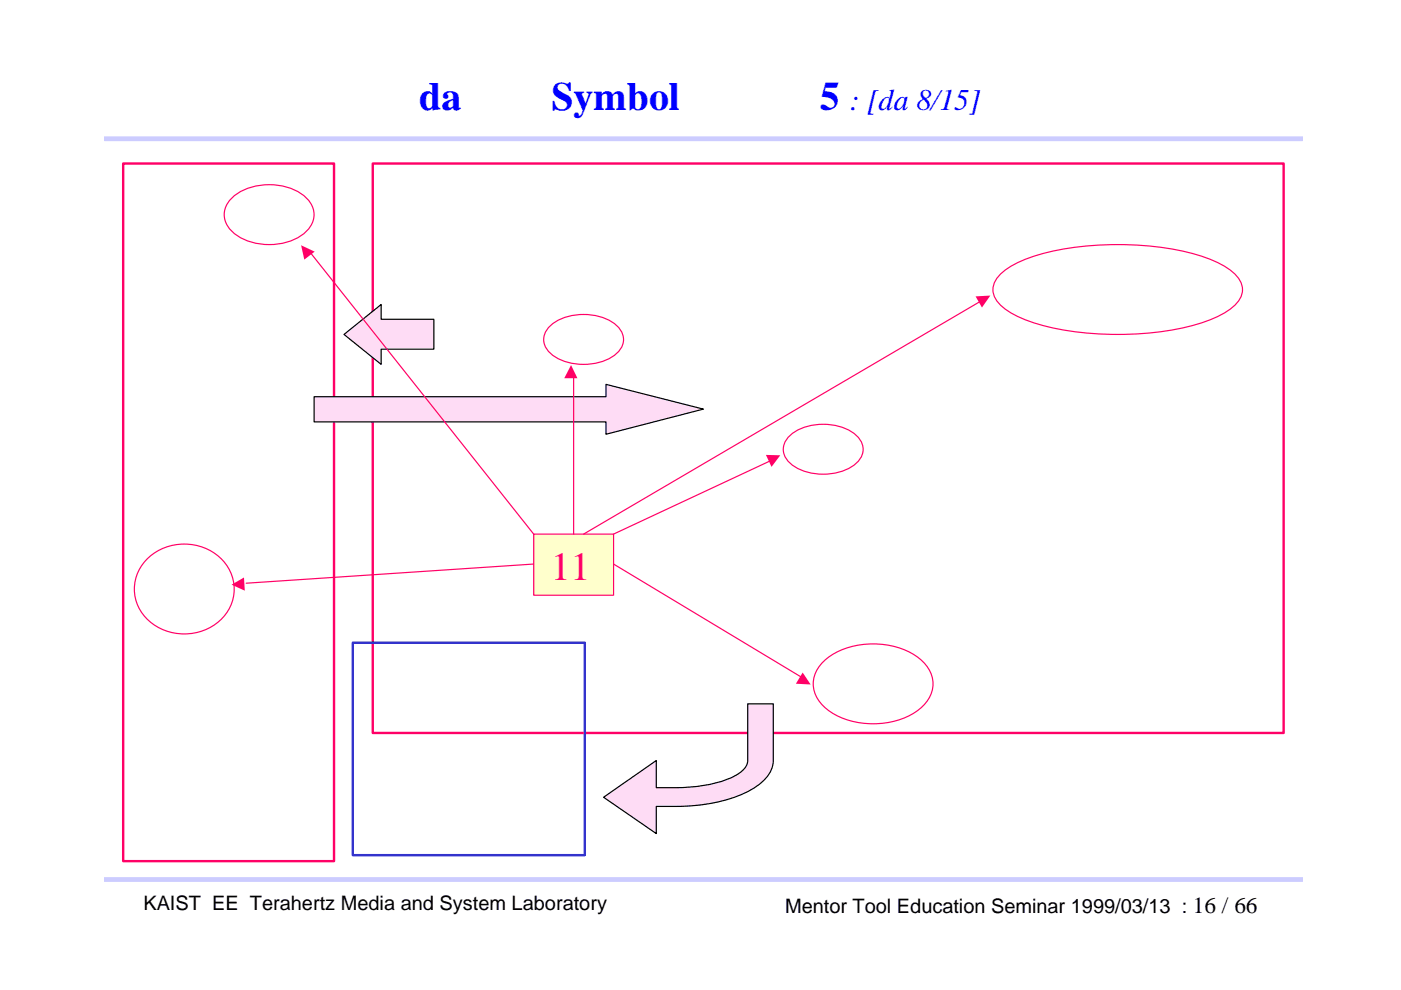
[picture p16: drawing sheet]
<svg xmlns="http://www.w3.org/2000/svg" width="297mm" height="210mm" viewBox="0 0 297 210" stroke-linecap="round" stroke-linejoin="round" font-family="sans-serif">
<defs><g id="words">
<text font-size="8.5" fill="#00f" x="88.9" y="23.4">da에서 Symbol 그리기 5</text>
<text font-size="8.5" fill="#f06" x="116.8" y="123">11</text>
<text font-size="6.3" fill="#00f" x="180.2" y="23.4">: [da 8/15]</text>
<text font-size="4.9" x="252.9" y="193.5">16 / 66</text>
<g font-size="4.2">
<text x="30.4" y="192.9">KAIST EE Terahertz Media and System Laboratory</text>
<text x="166.5" y="193.5">Mentor Tool Education Seminar 1999/03/13 :</text>
</g>
</g></defs>
<path d="M22.1 29.4h254M22.1 186.5h254" fill="none" stroke="#ccf" stroke-width="1"/>
<path d="M26.1 34.7h44.7v147.9h-44.7zM79 34.7h193.2v120.7h-193.2z" fill="none" stroke="#f06" stroke-width=".51"/>
<path d="M167.4 92.4a11.6 11.6 0 0 1 14.2 0 3.8 3.8 0 0 1-.7 6.3 11.9 11.9 0 0 1-13.5-.6 3.7 3.7 0 0 1 0-5.7z" fill="none" stroke="#f06" stroke-width=".25"/>
<path d="M113.2 113.2h16.9v13h-16.9z" fill-rule="evenodd" fill="#ffc" stroke="#f06" stroke-width=".25"/>
<path d="M212.2 58.1a24.3 24.3 0 0 1 11.4-4.9 67.1 67.1 0 0 1 30.4 .9 17.7 17.7 0 0 1 8.5 4.8 4.1 4.1 0 0 1-.7 5.8 24.5 24.5 0 0 1-11.5 4.9 67.4 67.4 0 0 1-30.4-.9 17.8 17.8 0 0 1-8.4-4.7 4.1 4.1 0 0 1 .7-5.9zM116.6 69.1a11.6 11.6 0 0 1 14.2 0 3.8 3.8 0 0 1-.7 6.3 11.9 11.9 0 0 1-13.5-.5 3.7 3.7 0 0 1 0-5.8zM31.2 118.6a11.2 11.2 0 0 1 17.2 1.8 9.2 9.2 0 0 1-5.5 13.4 10.8 10.8 0 0 1-14.1-6.5 8.9 8.9 0 0 1 2.4-8.7zM113.2 119.6l-61 4.1" fill="none" stroke="#f06" stroke-width=".25"/>
<path d="M49.1 124l2.6-1.6 .2 2.8z" fill="#f06"/>
<path d="M163.8 97.5l-33.7 15.7" fill="none" stroke="#f06" stroke-width=".25"/>
<path d="M162.4 96.4l3 .1-1.8 2.5z" fill="#f06"/>
<path d="M208.3 63.6l-84.6 49.6" fill="none" stroke="#f06" stroke-width=".25"/>
<path d="M206.8 62.8l3.2-.1-1.8 2.5z" fill="#f06"/>
<path d="M130.1 119.6l40.2 24.2M174.7 140.2a16.5 16.5 0 0 1 15-3.1 10.8 10.8 0 0 1 7.7 5.8 6.6 6.6 0 0 1-2.8 7.7 17.2 17.2 0 0 1-19 0 6.5 6.5 0 0 1-2.3-8.7z" fill="none" stroke="#f06" stroke-width=".25"/>
<path d="M170.2 142.6l1.7 2.5-3.2-.1z" fill="#f06"/>
<path d="M48.8 42.3a12.1 12.1 0 0 1 12-2.6 7.5 7.5 0 0 1 5.7 5 5.6 5.6 0 0 1-3.6 5.8 12.9 12.9 0 0 1-13.4-1.1 4.7 4.7 0 0 1-.7-7.1z" fill="none" stroke="#f06" stroke-width=".25"/>
<g fill="#fedcf5" stroke="#000" stroke-width=".25">
<path d="M72.9 70.9l7.9-6.3v3.1h11.2v6.3h-11.2v3.3z" fill-rule="evenodd"/>
<path d="M66.6 84.1h61.9v-2.6l20.6 5.2-20.6 5.4v-2.6h-61.9z" fill-rule="evenodd"/>
</g>
<path d="M66 53.8l47.2 59.4" fill="none" stroke="#f06" stroke-width=".25"/>
<path d="M63.8 52l2.9 1.4-2.2 1.6z" fill="#f06"/>
<path d="M121.6 79.8v33.4" fill="none" stroke="#f06" stroke-width=".25"/>
<path d="M121.1 77.4l1.3 2.8h-2.8z" fill="#f06"/>
<path d="M74.8 136.3h49.2v45h-49.2z" fill="none" stroke="#33c" stroke-width=".51"/>
<path d="M128 169l11.1-7.8v5.8a42.3 42.3 0 0 0 13.7-1.3 9.6 9.6 0 0 0 5.3-3.1l.4-1.4v-12h5.5v12a7 7 0 0 1-3.6 5.5 31.5 31.5 0 0 1-17.2 4.3h-4.1v5.7z" fill-rule="evenodd" fill="#fedcf5" stroke="#000" stroke-width=".25"/>
<use href="#words"/>
</svg>
